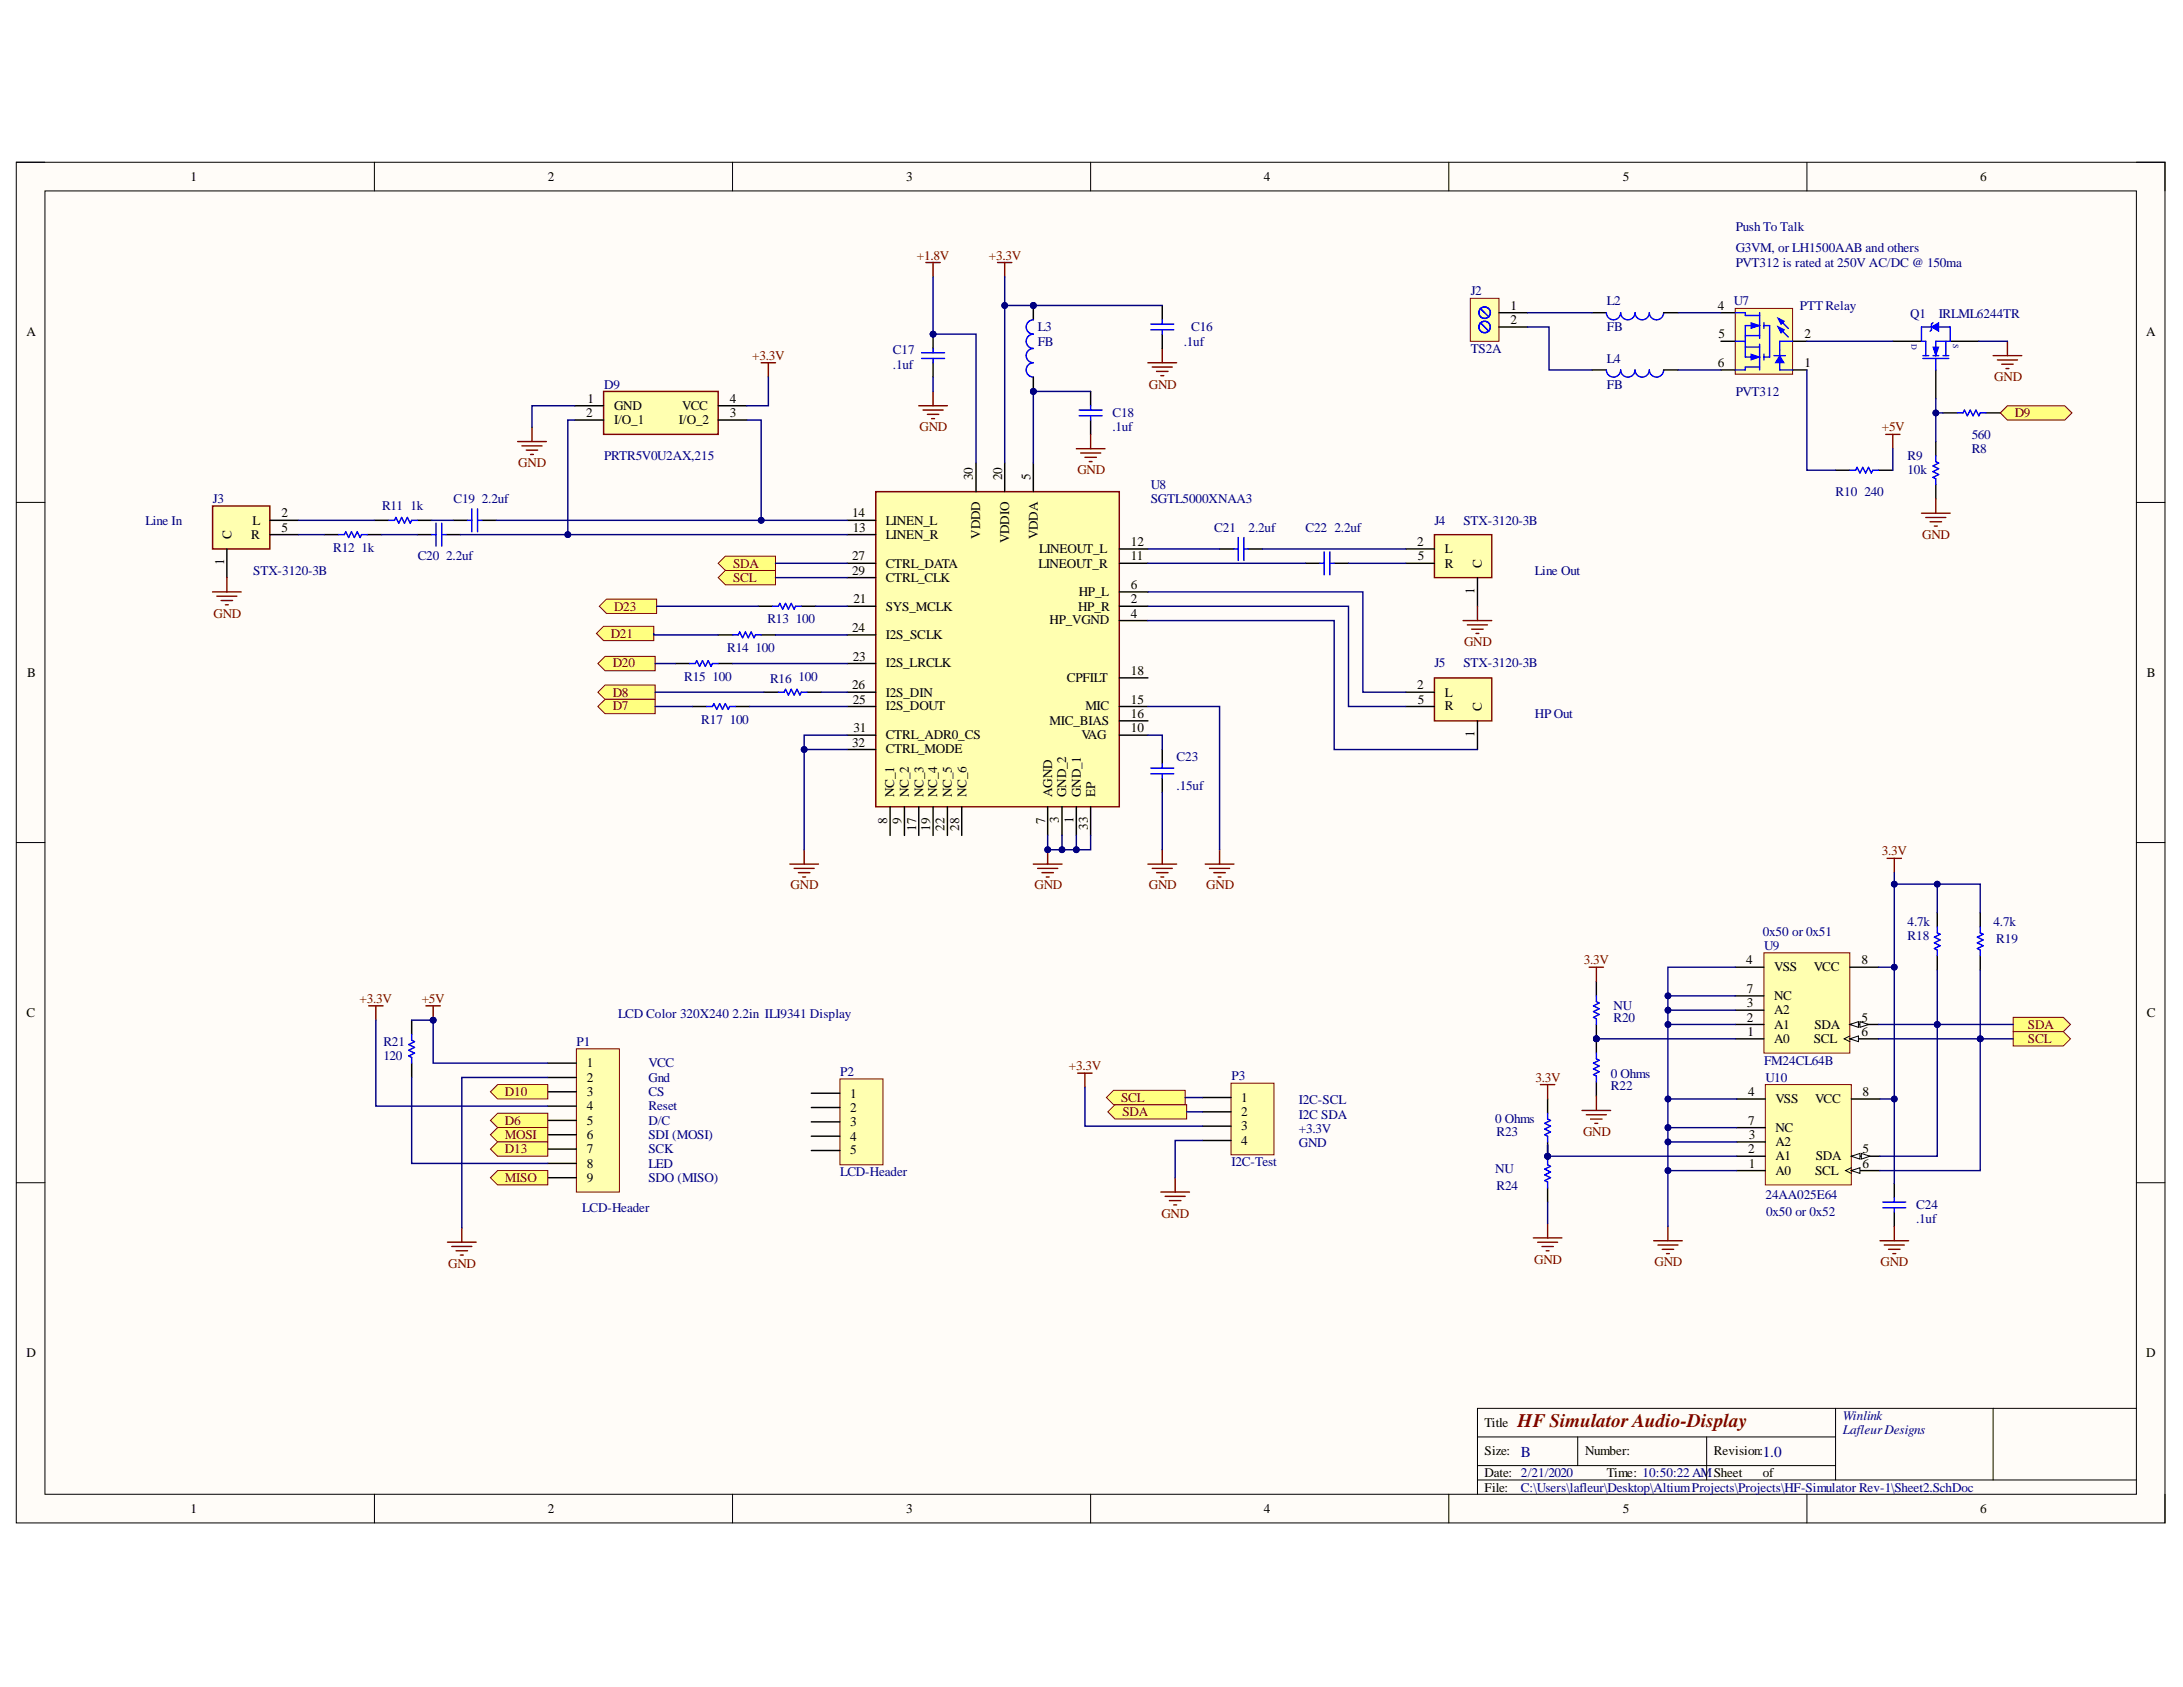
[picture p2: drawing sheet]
<svg xmlns="http://www.w3.org/2000/svg" width="279mm" height="216mm" viewBox="0 0 279 216" stroke-linecap="round" stroke-linejoin="round" font-family="sans-serif">
<defs><g id="words">
<text font-size="2.5" fill="#800000" x="194.2" y="182.6">HF Simulator Audio-Display</text>
<g font-size="1.9" fill="#000080">
<text x="194.7" y="186.4">B</text>
<text x="225.6" y="186.4">1.0</text>
</g>
<g font-size="1.7">
<text x="24.4" y="23.2">1</text>
<text x="70.1" y="23.2">2</text>
<text x="116" y="23.2">3</text>
<text x="161.8" y="23.2">4</text>
<text x="207.7" y="23.2">5</text>
<text x="253.5" y="23.2">6</text>
<text x="193.3" y="39.7">1</text>
<text x="193.3" y="41.4">2</text>
<text x="219.9" y="39.7">4</text>
<text x="3.4" y="43">A</text>
<text x="219.9" y="46.9">6</text>
<text x="220" y="43.3">5</text>
<text x="231" y="46.9">1</text>
<text x="231" y="43.3">2</text>
<text x="274.7" y="43">A</text>
<text x="75" y="53.4">2</text>
<text x="75.2" y="51.6">1</text>
<text x="78.6" y="52.4">GND</text>
<text x="87.3" y="52.4">VCC</text>
<text x="93.4" y="53.4">3</text>
<text x="93.4" y="51.6">4</text>
<text x="78.6" y="54.3">I/O_1</text>
<text x="86.9" y="54.3">I/O_2</text>
<text x="124.5" y="61.5" transform="rotate(-90 124.5 61.5)">30</text>
<text x="128.3" y="61.5" transform="rotate(-90 128.3 61.5)">20</text>
<text x="131.9" y="61.5" transform="rotate(-90 131.9 61.5)">5</text>
<text x="29.6" y="69" transform="rotate(-90 29.6 69)">C</text>
<text x="32.1" y="68.9">R</text>
<text x="32.3" y="67.1">L</text>
<text x="36" y="66.2">2</text>
<text x="36" y="68.1">5</text>
<text x="109" y="66.2">14</text>
<text x="109" y="71.7">27</text>
<text x="109.1" y="68.1">13</text>
<text x="113.4" y="68.9">LINEN_R</text>
<text x="113.4" y="67.1">LINEN_L</text>
<text x="125.5" y="68.9" transform="rotate(-90 125.5 68.9)">VDDD</text>
<text x="129.2" y="69.5" transform="rotate(-90 129.2 69.5)">VDDIO</text>
<text x="132.8" y="69" transform="rotate(-90 132.8 69)">VDDA</text>
<text x="133" y="70.8">LINEOUT_L</text>
<text x="144.7" y="71.7">11</text>
<text x="144.7" y="69.9">12</text>
<text x="181.4" y="69.9">2</text>
<text x="181.5" y="71.7">5</text>
<text x="184.9" y="70.8">L</text>
<text x="28.7" y="72.3" transform="rotate(-90 28.7 72.3)">1</text>
<text x="109" y="73.6">29</text>
<text x="109.2" y="77.2">21</text>
<text x="113.4" y="74.4">CTRL_CLK</text>
<text x="113.4" y="72.6">CTRL_DATA</text>
<text x="132.9" y="72.6">LINEOUT_R</text>
<text x="138.1" y="76.3">HP_L</text>
<text x="144.7" y="77.2">2</text>
<text x="144.7" y="75.4">6</text>
<text x="184.9" y="72.6">R</text>
<text x="188.7" y="76" transform="rotate(-90 188.7 76)">1</text>
<text x="189.7" y="72.6" transform="rotate(-90 189.7 72.6)">C</text>
<text x="109" y="80.8">24</text>
<text x="113.4" y="81.8">I2S_SCLK</text>
<text x="113.4" y="78.1">SYS_MCLK</text>
<text x="134.3" y="79.9">HP_VGND</text>
<text x="138" y="78.1">HP_R</text>
<text x="144.7" y="79.1">4</text>
<text x="3.5" y="86.6">B</text>
<text x="109" y="88.2">26</text>
<text x="109.1" y="84.6">23</text>
<text x="113.4" y="85.4">I2S_LRCLK</text>
<text x="113.4" y="89.1">I2S_DIN</text>
<text x="136.5" y="87.3">CPFILT</text>
<text x="144.7" y="86.3">18</text>
<text x="181.4" y="88.2">2</text>
<text x="184.9" y="89.1">L</text>
<text x="274.8" y="86.6">B</text>
<text x="109" y="95.6">32</text>
<text x="109.1" y="90.1">25</text>
<text x="109.2" y="93.7">31</text>
<text x="113.4" y="94.6">CTRL_ADR0_CS</text>
<text x="113.4" y="90.9">I2S_DOUT</text>
<text x="134.3" y="92.8">MIC_BIAS</text>
<text x="138.4" y="94.6">VAG</text>
<text x="138.9" y="90.9">MIC</text>
<text x="144.7" y="93.7">10</text>
<text x="144.7" y="90.1">15</text>
<text x="144.7" y="91.8">16</text>
<text x="181.5" y="90.1">5</text>
<text x="184.9" y="90.9">R</text>
<text x="188.7" y="94.4" transform="rotate(-90 188.7 94.4)">1</text>
<text x="189.7" y="91" transform="rotate(-90 189.7 91)">C</text>
<text x="113.4" y="96.4">CTRL_MODE</text>
<text x="114.5" y="102" transform="rotate(-90 114.5 102)">NC_1</text>
<text x="116.3" y="102" transform="rotate(-90 116.3 102)">NC_2</text>
<text x="118.2" y="102" transform="rotate(-90 118.2 102)">NC_3</text>
<text x="120" y="102" transform="rotate(-90 120 102)">NC_4</text>
<text x="121.8" y="102" transform="rotate(-90 121.8 102)">NC_5</text>
<text x="123.7" y="102" transform="rotate(-90 123.7 102)">NC_6</text>
<text x="134.7" y="102" transform="rotate(-90 134.7 102)">AGND</text>
<text x="136.5" y="102" transform="rotate(-90 136.5 102)">GND_2</text>
<text x="138.3" y="102" transform="rotate(-90 138.3 102)">GND_1</text>
<text x="140.2" y="102" transform="rotate(-90 140.2 102)">EP</text>
<text x="113.5" y="105.5" transform="rotate(-90 113.5 105.5)">8</text>
<text x="115.4" y="105.5" transform="rotate(-90 115.4 105.5)">9</text>
<text x="117.3" y="106.3" transform="rotate(-90 117.3 106.3)">17</text>
<text x="119" y="106.3" transform="rotate(-90 119 106.3)">19</text>
<text x="120.9" y="106.3" transform="rotate(-90 120.9 106.3)">22</text>
<text x="122.8" y="106.3" transform="rotate(-90 122.8 106.3)">28</text>
<text x="133.8" y="105.5" transform="rotate(-90 133.8 105.5)">7</text>
<text x="135.5" y="105.4" transform="rotate(-90 135.5 105.4)">3</text>
<text x="137.4" y="105.4" transform="rotate(-90 137.4 105.4)">1</text>
<text x="139.2" y="106.2" transform="rotate(-90 139.2 106.2)">33</text>
<text x="223.5" y="123.4">4</text>
<text x="227.1" y="124.3">VSS</text>
<text x="232.1" y="124.3">VCC</text>
<text x="238.2" y="123.4">8</text>
<text x="3.4" y="130.2">C</text>
<text x="223.6" y="130.8">2</text>
<text x="223.6" y="128.9">3</text>
<text x="223.6" y="127">7</text>
<text x="227.1" y="131.7">A1</text>
<text x="227.1" y="129.8">A2</text>
<text x="227.1" y="128">NC</text>
<text x="232.2" y="131.7">SDA</text>
<text x="238.2" y="130.8">5</text>
<text x="274.8" y="130.2">C</text>
<text x="75.1" y="136.6">1</text>
<text x="223.7" y="132.5">1</text>
<text x="227.1" y="133.5">A0</text>
<text x="232.1" y="133.5">SCL</text>
<text x="238.2" y="132.5">6</text>
<text x="75.1" y="138.4">2</text>
<text x="75.1" y="140.2">3</text>
<text x="75.1" y="142.1">4</text>
<text x="75.1" y="143.9">5</text>
<text x="108.8" y="140.5">1</text>
<text x="108.8" y="142.3">2</text>
<text x="158.9" y="141">1</text>
<text x="158.9" y="142.8">2</text>
<text x="223.8" y="140.2">4</text>
<text x="223.8" y="143.9">7</text>
<text x="227.2" y="141.2">VSS</text>
<text x="232.3" y="141.2">VCC</text>
<text x="238.4" y="140.2">8</text>
<text x="75.1" y="145.7">6</text>
<text x="75.1" y="147.6">7</text>
<text x="75.1" y="149.4">8</text>
<text x="108.8" y="144.1">3</text>
<text x="108.8" y="146">4</text>
<text x="108.8" y="147.8">5</text>
<text x="158.9" y="144.6">3</text>
<text x="158.9" y="146.5">4</text>
<text x="223.8" y="147.6">2</text>
<text x="223.8" y="149.4">1</text>
<text x="223.8" y="145.7">3</text>
<text x="227.2" y="148.5">A1</text>
<text x="227.2" y="146.7">A2</text>
<text x="227.2" y="144.9">NC</text>
<text x="232.4" y="148.5">SDA</text>
<text x="238.4" y="147.6">5</text>
<text x="238.4" y="149.4">6</text>
<text x="75.1" y="151.2">9</text>
<text x="227.2" y="150.4">A0</text>
<text x="232.3" y="150.4">SCL</text>
<text x="3.4" y="173.6">D</text>
<text x="274.7" y="173.6">D</text>
<text x="190" y="182.6">Title</text>
<text x="190" y="186.2">Size:</text>
<text x="190" y="189">Date: 2/21/2020</text>
<text x="190" y="190.9">File:</text>
<text x="202.9" y="186.2">Number:</text>
<text x="205.7" y="189">Time: 10:50:22 AMSheet</text>
<text x="219.4" y="186.2">Revision:</text>
<text x="225.6" y="189">of</text>
<text x="24.4" y="193.6">1</text>
<text x="70.1" y="193.6">2</text>
<text x="116" y="193.6">3</text>
<text x="161.8" y="193.6">4</text>
<text x="207.7" y="193.6">5</text>
<text x="253.5" y="193.6">6</text>
</g>
<g font-size="1.7" fill="#000080">
<text x="222.2" y="29.5">PushTo Talk</text>
<text x="222.2" y="34.2">PVT312 is rated at 250V AC/DC @ 150ma</text>
<text x="222.2" y="32.3">G3VM, or LH1500AAB and others</text>
<text x="188.2" y="37.8">J2</text>
<text x="205.7" y="39.1">L2</text>
<text x="221.9" y="39.1">U7</text>
<text x="230.4" y="39.7">PTT Relay</text>
<text x="244.5" y="40.8">Q1</text>
<text x="248.1" y="40.8">IRLML6244TR</text>
<text x="114.3" y="45.3">C17</text>
<text x="114.3" y="47.2">.1uf</text>
<text x="132.8" y="42.4">L3</text>
<text x="132.8" y="44.2">FB</text>
<text x="151.5" y="44.2">.1uf</text>
<text x="152.4" y="42.4">C16</text>
<text x="188.2" y="45.2">TS2A</text>
<text x="205.7" y="42.4">FB</text>
<text x="205.7" y="46.4">L4</text>
<text x="77.3" y="49.7">D9</text>
<text x="142.4" y="53.4">C18</text>
<text x="205.7" y="49.7">FB</text>
<text x="222.2" y="50.7">PVT312</text>
<text x="77.3" y="58.9">PRTR5V0U2AX,215</text>
<text x="142.4" y="55.2">.1uf</text>
<text x="244.2" y="58.9">R9</text>
<text x="252.4" y="57.9">R8</text>
<text x="252.4" y="56.2">560</text>
<text x="27.2" y="64.4">J3</text>
<text x="48.9" y="65.3">R11</text>
<text x="52.5" y="65.3">1k</text>
<text x="58" y="64.4">C19</text>
<text x="61.7" y="64.4">2.2uf</text>
<text x="147.3" y="62.6">U8</text>
<text x="147.3" y="64.4">SGTL5000XNAA3</text>
<text x="234.9" y="63.4">R10</text>
<text x="238.7" y="63.4">240</text>
<text x="244.2" y="60.7">10k</text>
<text x="18.6" y="67.1">Line In</text>
<text x="42.6" y="70.6">R12</text>
<text x="46.3" y="70.6">1k</text>
<text x="53.5" y="71.7">C20</text>
<text x="57.1" y="71.7">2.2uf</text>
<text x="155.4" y="68.1">C21</text>
<text x="159.8" y="68.1">2.2uf</text>
<text x="167.1" y="68.1">C22</text>
<text x="170.8" y="68.1">2.2uf</text>
<text x="183.6" y="67.1">J4</text>
<text x="187.3" y="67.1">STX-3120-3B</text>
<text x="32.4" y="73.6">STX-3120-3B</text>
<text x="196.4" y="73.6">Line Out</text>
<text x="93.1" y="83.5">R14</text>
<text x="96.7" y="83.5">100</text>
<text x="98.2" y="79.7">R13</text>
<text x="101.9" y="79.7">100</text>
<text x="87.6" y="87.1">R15</text>
<text x="91.2" y="87.1">100</text>
<text x="98.6" y="87.4">R16</text>
<text x="102.2" y="87.1">100</text>
<text x="183.6" y="85.4">J5</text>
<text x="187.3" y="85.4">STX-3120-3B</text>
<text x="89.8" y="92.6">R17</text>
<text x="93.4" y="92.6">100</text>
<text x="196.4" y="91.8">HP Out</text>
<text x="150.6" y="97.3">C23</text>
<text x="150.6" y="101.1">.15uf</text>
<text x="225.6" y="119.8">0x50 or 0x51</text>
<text x="244.2" y="118.5">4.7k</text>
<text x="255.2" y="118.5">4.7k</text>
<text x="225.8" y="121.5">U9</text>
<text x="244.2" y="120.3">R18</text>
<text x="255.5" y="120.7">R19</text>
<text x="79.1" y="130.3">LCD Color 320X240 2.2in ILI9341 Display</text>
<text x="206.5" y="130.8">R20</text>
<text x="206.5" y="129.2">NU</text>
<text x="49.1" y="133.9">R21</text>
<text x="49.1" y="135.7">120</text>
<text x="73.8" y="133.9">P1</text>
<text x="83" y="136.6">VCC</text>
<text x="107.5" y="137.7">P2</text>
<text x="225.8" y="136.2">FM24CL64B</text>
<text x="83" y="138.4">Gnd</text>
<text x="83" y="140.2">CS</text>
<text x="83" y="142.1">Reset</text>
<text x="83" y="143.9">D/C</text>
<text x="157.6" y="138.3">P3</text>
<text x="166.2" y="141.3">I2C-SCL</text>
<text x="166.2" y="143.2">I2C SDA</text>
<text x="191.4" y="143.8">0 Ohms</text>
<text x="206.2" y="139.5">R22</text>
<text x="206.2" y="138">0 Ohms</text>
<text x="226" y="138.4">U10</text>
<text x="83" y="145.7">SDI (MOSI)</text>
<text x="83" y="147.6">SCK</text>
<text x="83" y="149.4">LED</text>
<text x="157.6" y="149.3">I2C-Test</text>
<text x="166.2" y="146.8">GND</text>
<text x="166.2" y="145">+3.3V</text>
<text x="191.5" y="145.4">R23</text>
<text x="74.5" y="155.1">LCD-Header</text>
<text x="83" y="151.2">SDO (MISO)</text>
<text x="107.5" y="150.5">LCD-Header</text>
<text x="191.4" y="150.1">NU</text>
<text x="191.5" y="152.3">R24</text>
<text x="226" y="153.4">24AA025E64</text>
<text x="226" y="155.6">0x50 or 0x52</text>
<text x="245.3" y="154.8">C24</text>
<text x="245.3" y="156.5">.1uf</text>
<text x="235.9" y="181.7">Winlink</text>
<text x="235.9" y="183.5">LafleurDesigns</text>
<text x="194.7" y="190.9">C:\Users\lafleur\Desktop\AltiumProjects\Projects\HF-Simulator Rev-1\Sheet2.SchDoc</text>
</g>
<g font-size="1.7" fill="#800000">
<text x="117.3" y="33.2">+1.8V</text>
<text x="126.6" y="33.2">+3.3V</text>
<text x="96.3" y="46.1">+3.3V</text>
<text x="147" y="49.7">GND</text>
<text x="255.2" y="48.8">GND</text>
<text x="257.9" y="53.4">D9</text>
<text x="66.3" y="59.8">GND</text>
<text x="117.7" y="55.2">GND</text>
<text x="240.9" y="55.2">+5V</text>
<text x="137.9" y="60.7">GND</text>
<text x="246" y="68.9">GND</text>
<text x="93.8" y="72.6">SDA</text>
<text x="93.8" y="74.4">SCL</text>
<text x="27.3" y="79.1">GND</text>
<text x="78.2" y="81.6">D21</text>
<text x="78.6" y="78.1">D23</text>
<text x="187.4" y="82.7">GND</text>
<text x="78.4" y="85.4">D20</text>
<text x="78.4" y="89.1">D8</text>
<text x="78.4" y="90.9">D7</text>
<text x="101.2" y="113.8">GND</text>
<text x="132.4" y="113.8">GND</text>
<text x="147" y="113.8">GND</text>
<text x="154.4" y="113.8">GND</text>
<text x="240.9" y="109.4">3.3V</text>
<text x="202.7" y="123.4">3.3V</text>
<text x="46" y="128.4">+3.3V</text>
<text x="54" y="128.4">+5V</text>
<text x="259.5" y="131.7">SDA</text>
<text x="136.8" y="136.9">+3.3V</text>
<text x="259.5" y="133.5">SCL</text>
<text x="64.6" y="140.2">D10</text>
<text x="64.6" y="143.9">D6</text>
<text x="143.5" y="141">SCL</text>
<text x="143.6" y="142.8">SDA</text>
<text x="196.5" y="138.4">3.3V</text>
<text x="64.6" y="145.7">MOSI</text>
<text x="64.6" y="147.6">D13</text>
<text x="202.6" y="145.4">GND</text>
<text x="64.6" y="151.2">MISO</text>
<text x="148.6" y="155.9">GND</text>
<text x="196.4" y="161.7">GND</text>
<text x="57.4" y="162.3">GND</text>
<text x="211.8" y="162">GND</text>
<text x="240.7" y="162">GND</text>
</g>
<g font-size="1" fill="#000080">
<text x="244.7" y="44.1" transform="rotate(90 244.7 44.1)">D</text>
<text x="250" y="44.1" transform="rotate(90 250 44.1)">S</text>
</g>
</g></defs>
<path d="M2.1 20.8h275v174.1h-275z" fill-rule="evenodd" fill="#fffcf8"/>
<path d="M2.1 20.8h275v174.1h-275z" fill="none" stroke="#000" stroke-width=".13"/>
<path d="M5.8 24.4h267.6v166.8h-267.6z" fill-rule="evenodd" fill="#fffcf8"/>
<g fill="none" stroke="#000" stroke-width=".13">
<path d="M2.1 20.8h3.7M5.8 24.4h267.6v166.8h-267.6zM47.9 20.8v3.6M93.8 20.8v3.6M139.6 20.8v3.6M185.4 20.8v3.6M231.3 20.8v3.6M273.4 20.8h3.7v3.6M2.1 64.3h3.7M273.4 64.3h3.7M2.1 107.8h3.7M273.4 107.8h3.7"/>
<path d="M2.1 151.4h3.7M273.4 151.4h3.7M47.9 191.2v3.7M93.8 191.2v3.7M139.6 191.2v3.7M185.4 191.2v3.7M189.1 183.9h45.8M189.1 189.4h84.3M189.1 187.6h45.8M201.9 183.9v3.7M218.4 183.9v5.5M231.3 191.2v3.7"/>
<path d="M234.9 180.2v9.2M255.1 180.2v9.2M273.4 180.2h-84.3v11M277.1 191.2v3.7"/>
</g>
<path d="M242.5 151.5v1.8M242.5 155.1v1.9" fill="none" stroke="#000" stroke-width=".18"/>
<path d="M241 154.6h2.9M241 153.8h2.9M242.5 153.3v.5M242.5 154.6v.5" fill="none" stroke="#00f" stroke-width=".18"/>
<path d="M211.6 158.8h3.7M212.2 159.3h2.6M212.7 159.9h1.5M213.5 157v1.8M240.6 158.8h3.7M241.2 159.3h2.5M241.7 159.9h1.5M242.5 157v1.8M213.3 160.4h.4M242.3 160.4h.3" fill="none" stroke="#800000" stroke-width=".18"/>
<circle cx="204.3" cy="132.9" r=".37" fill="#000080"/>
<circle cx="204.3" cy="132.9" r=".37" fill="none" stroke="#000080" stroke-width=".13"/>
<path d="M204.3 132.9v1.9" fill="none" stroke="#000" stroke-width=".18"/>
<circle cx="204.3" cy="132.9" r=".37" fill="#000080"/>
<circle cx="204.3" cy="132.9" r=".37" fill="none" stroke="#000080" stroke-width=".13"/>
<path d="M204.3 138.4v1.9" fill="none" stroke="#000" stroke-width=".18"/>
<path d="M204.3 134.8v.7l.4 .2-.8 .4 .8 .3-.8 .4 .8 .4-.8 .3 .4 .2v.7" fill="none" stroke="#00f" stroke-width=".18"/>
<circle cx="204.3" cy="132.9" r=".37" fill="#000080"/>
<circle cx="204.3" cy="132.9" r=".37" fill="none" stroke="#000080" stroke-width=".13"/>
<path d="M204.3 125.6v1.9M204.3 131.1v1.8" fill="none" stroke="#000" stroke-width=".18"/>
<circle cx="204.3" cy="132.9" r=".37" fill="#000080"/>
<circle cx="204.3" cy="132.9" r=".37" fill="none" stroke="#000080" stroke-width=".13"/>
<path d="M204.3 127.5v.7l.4 .2-.8 .3 .8 .4-.8 .4 .8 .3-.8 .4 .4 .2v.7" fill="none" stroke="#00f" stroke-width=".18"/>
<circle cx="198.1" cy="148" r=".37" fill="#000080"/>
<circle cx="198.1" cy="148" r=".37" fill="none" stroke="#000080" stroke-width=".13"/>
<path d="M198.1 140.6v1.9M198.1 146.1v1.9" fill="none" stroke="#000" stroke-width=".18"/>
<circle cx="198.1" cy="148" r=".37" fill="#000080"/>
<circle cx="198.1" cy="148" r=".37" fill="none" stroke="#000080" stroke-width=".13"/>
<path d="M198.1 142.5v.7l.3 .2-.7 .4 .7 .3-.7 .4 .7 .4-.7 .3 .4 .2v.7M198.1 148.3v.8l.3 .2-.7 .3 .7 .4-.7 .4 .7 .3-.7 .4 .4 .2v.7" fill="none" stroke="#00f" stroke-width=".18"/>
<path d="M198.1 146.5v1.8M198.1 152v1.8" fill="none" stroke="#000" stroke-width=".18"/>
<g fill="none" stroke="#800000" stroke-width=".18">
<path d="M241.5 109.8h1.9M242.5 109.8v1.9M197.2 138.8h1.8M198.1 138.8v1.8M203.4 123.8h1.8M204.3 123.8v1.8M196.2 158.4h3.7M196.8 159h2.6M197.3 159.5h1.5M198.1 156.6v1.8M202.5 142.1h3.6M203 142.7h2.6"/>
<path d="M203.6 143.2h1.4M204.1 143.8h.4M204.3 140.3v1.8M197.9 160.1h.4"/>
</g>
<path d="M225.9 138.8h11.1v12.8h-11.1z" fill-rule="evenodd" fill="#ffffb0"/>
<path d="M225.9 138.8h11.1v12.8h-11.1z" fill="none" stroke="#800000" stroke-width=".13"/>
<path d="M222.3 149.8h3.6M222.3 148h3.6M222.3 146.1h3.6M222.3 140.6h3.6M237 148h3.6" fill="none" stroke="#000" stroke-width=".18"/>
<path d="M237 148l1.1-.4v.7z" fill="#f8fcff"/>
<path d="M237 148l1.1-.4v.7z" fill="none" stroke="#000" stroke-width=".13"/>
<path d="M238.2 147.6l1.1 .4-1.1 .3z" fill="#f8fcff"/>
<path d="M238.2 147.6l1.1 .4-1.1 .3z" fill="none" stroke="#000" stroke-width=".13"/>
<path d="M237 149.8h3.6" fill="none" stroke="#000" stroke-width=".18"/>
<path d="M237 149.8l1.1-.4v.8z" fill="#f8fcff"/>
<path d="M237 149.8l1.1-.4v.8zM237 149.4l-.8 .4 .8 .4" fill="none" stroke="#000" stroke-width=".13"/>
<path d="M222.3 144.3h3.6M237 140.6h3.6" fill="none" stroke="#000" stroke-width=".18"/>
<path d="M225.8 121.9h11v12.9h-11z" fill-rule="evenodd" fill="#ffffb0"/>
<path d="M225.8 121.9h11v12.9h-11z" fill="none" stroke="#800000" stroke-width=".13"/>
<path d="M222.1 132.9h3.7M222.1 131.1h3.7M222.1 129.3h3.7M222.1 123.8h3.7M236.8 131.1h3.6" fill="none" stroke="#000" stroke-width=".18"/>
<path d="M236.8 131.1l1.1-.3v.7z" fill="#f8fcff"/>
<path d="M236.8 131.1l1.1-.3v.7z" fill="none" stroke="#000" stroke-width=".13"/>
<path d="M238.1 130.8l1.1 .3-1.1 .4z" fill="#f8fcff"/>
<path d="M238.1 130.8l1.1 .3-1.1 .4z" fill="none" stroke="#000" stroke-width=".13"/>
<path d="M236.8 132.9h3.6" fill="none" stroke="#000" stroke-width=".18"/>
<path d="M236.8 132.9l1.1-.3v.7z" fill="#f8fcff"/>
<path d="M236.8 132.9l1.1-.3v.7zM236.8 132.6l-.8 .3 .8 .4" fill="none" stroke="#000" stroke-width=".13"/>
<path d="M222.1 127.5h3.7M236.8 123.8h3.6" fill="none" stroke="#000" stroke-width=".18"/>
<path d="M112.1 62.9h31.2v40.4h-31.2z" fill-rule="evenodd" fill="#ffffb0"/>
<path d="M112.1 62.9h31.2v40.4h-31.2z" fill="none" stroke="#800000" stroke-width=".19"/>
<g fill="none" stroke="#000" stroke-width=".19">
<path d="M124.9 59.3v3.6M128.6 59.3v3.6M132.3 59.3v3.6M108.4 77.6h3.7M108.4 72.1h3.7M108.4 68.4h3.7M108.4 66.6h3.7M108.4 73.9h3.7M143.3 77.6h3.6M143.3 79.4h3.6M143.3 75.8h3.6M143.3 72.1h3.6"/>
<path d="M143.3 70.3h3.6M108.4 94.1h3.7M108.4 90.4h3.7M108.4 81.3h3.7M108.4 84.9h3.7M108.4 95.9h3.7M108.4 88.6h3.7M143.3 94.1h3.6M143.3 90.4h3.6M143.3 92.3h3.6M143.3 86.8h3.6M113.9 103.3v3.6"/>
<path d="M115.8 103.3v3.6M117.6 103.3v3.6M119.4 103.3v3.6M121.3 103.3v3.6M123.1 103.3v3.6M134.1 103.3v3.6M135.9 103.3v3.6M137.8 103.3v3.6M139.6 103.3v3.6"/>
</g>
<path d="M183.6 86.8h7.3v5.5h-7.3z" fill-rule="evenodd" fill="#ffffb0"/>
<path d="M183.6 86.8h7.3v5.5h-7.3z" fill="none" stroke="#800000" stroke-width=".18"/>
<path d="M179.9 88.6h3.7M179.9 90.4h3.7M189.1 92.3v3.6" fill="none" stroke="#000" stroke-width=".18"/>
<path d="M183.6 68.4h7.3v5.5h-7.3z" fill-rule="evenodd" fill="#ffffb0"/>
<path d="M183.6 68.4h7.3v5.5h-7.3z" fill="none" stroke="#800000" stroke-width=".18"/>
<path d="M179.9 70.3h3.7M179.9 72.1h3.7M189.1 73.9v3.7" fill="none" stroke="#000" stroke-width=".18"/>
<path d="M27.2 64.8h7.3v5.5h-7.3z" fill-rule="evenodd" fill="#ffffb0"/>
<path d="M27.2 64.8h7.3v5.5h-7.3zM132.3 110.6h3.6M132.8 111.1h2.6M133.4 111.7h1.4M133.9 112.2h.4M134.1 108.7v1.9" fill="none" stroke="#800000" stroke-width=".19"/>
<path d="M29 70.3v3.6M34.5 66.6h3.7M34.5 68.4h3.7" fill="none" stroke="#000" stroke-width=".19"/>
<circle cx="134.1" cy="108.7" r=".37" fill="#000080"/>
<circle cx="134.1" cy="108.7" r=".37" fill="none" stroke="#000080" stroke-width=".13"/>
<g fill="none" stroke="#800000" stroke-width=".19">
<path d="M118.5 33.6h1.8M119.4 33.6v1.8M127.7 33.6h1.8M128.6 33.6v1.8M101.1 110.6h3.7M101.6 111.1h2.6M102.2 111.7h1.5M102.7 112.2h.4M102.9 108.7v1.9M154.3 110.6h3.6M154.8 111.1h2.6M155.4 111.7h1.4"/>
<path d="M155.9 112.2h.4M156.1 108.7v1.9"/>
</g>
<circle cx="119.4" cy="42.8" r=".37" fill="#000080"/>
<circle cx="119.4" cy="42.8" r=".37" fill="none" stroke="#000080" stroke-width=".13"/>
<path d="M119.4 42.8v1.8" fill="none" stroke="#000" stroke-width=".19"/>
<circle cx="119.4" cy="42.8" r=".37" fill="#000080"/>
<circle cx="119.4" cy="42.8" r=".37" fill="none" stroke="#000080" stroke-width=".13"/>
<path d="M119.4 46.4v1.9" fill="none" stroke="#000" stroke-width=".19"/>
<path d="M118 45.9h2.9M118 45.1h2.9M119.4 44.6v.5M119.4 45.9v.5" fill="none" stroke="#00f" stroke-width=".19"/>
<circle cx="132.3" cy="39.1" r=".37" fill="#000080"/>
<circle cx="132.3" cy="39.1" r=".37" fill="none" stroke="#000080" stroke-width=".13"/>
<circle cx="132.3" cy="50.1" r=".37" fill="#000080"/>
<circle cx="132.3" cy="50.1" r=".37" fill="none" stroke="#000080" stroke-width=".13"/>
<path d="M132.3 39.1v1.8" fill="none" stroke="#000" stroke-width=".19"/>
<circle cx="132.3" cy="39.1" r=".37" fill="#000080"/>
<circle cx="132.3" cy="39.1" r=".37" fill="none" stroke="#000080" stroke-width=".13"/>
<path d="M132.3 40.9a.92 .92 0 0 0-1 .9 .92 .92 0 0 0 1 1 .92 .92 0 0 0-1 .9 .92 .92 0 0 0 1 .9 .91 .91 0 0 0-1 .9 .91 .91 0 0 0 1 .9 .92 .92 0 0 0-1 .9 .92 .92 0 0 0 1 1" fill="none" stroke="#00f" stroke-width=".19"/>
<path d="M132.3 48.3v1.8" fill="none" stroke="#000" stroke-width=".19"/>
<circle cx="132.3" cy="50.1" r=".37" fill="#000080"/>
<circle cx="132.3" cy="50.1" r=".37" fill="none" stroke="#000080" stroke-width=".13"/>
<path d="M139.6 50.1v1.8M139.6 53.8v1.8M53.4 68.4h1.9M57.1 68.4h1.8M58 66.6h1.8M61.7 66.6h1.8M156.1 70.3h1.8M159.8 70.3h1.8M167.1 72.1h1.8M170.8 72.1h1.8M148.8 95.9v1.8M148.8 99.6v1.8" fill="none" stroke="#000" stroke-width=".19"/>
<g fill="none" stroke="#00f" stroke-width=".19">
<path d="M138.1 53.2h3M138.1 52.5h3M139.6 51.9v.6M139.6 53.2v.6M55.3 68.4h.5M55.8 67v2.9M56.5 67v2.9M56.5 68.4h.6M59.8 66.6h.6M60.4 65.1v3M61.1 65.1v3M61.1 66.6h.6"/>
<path d="M157.9 70.3h.6M158.5 68.8v2.9M159.2 68.8v2.9M159.2 70.3h.6M168.9 72.1h.6M169.5 70.6v3M170.2 70.6v3M170.2 72.1h.6M147.3 99h2.9M147.3 98.3h2.9M148.8 97.7v.6M148.8 99v.6"/>
</g>
<g fill="none" stroke="#800000" stroke-width=".19">
<path d="M117.6 51.9h3.7M118.1 52.5h2.6M118.7 53h1.5M119.2 53.6h.4M119.4 50.1v1.8M137.8 57.4h3.6M138.3 58h2.6M138.9 58.5h1.4M139.4 59.1h.4M139.6 55.6v1.8M146.9 46.4h3.7M147.5 47h2.5"/>
<path d="M148 47.5h1.5M148.6 48.1h.3M148.8 44.6v1.8M27.2 75.8h3.7M27.8 76.3h2.5M28.3 76.9h1.5M28.9 77.4h.3M29 73.9v1.9M146.9 110.6h3.7M147.5 111.1h2.5M148 111.7h1.5M148.6 112.2h.3"/>
<path d="M148.8 108.7v1.9"/>
</g>
<path d="M187.3 79.4h3.6M187.8 80h2.6M189.1 77.6v1.8M188.4 80.5h1.4M188.9 81.1h.4" fill="none" stroke="#800000" stroke-width=".18"/>
<path d="M91.9 72.1l.9-.9h6.5v1.8h-6.5z" fill-rule="evenodd" fill="#ffff80"/>
<path d="M91.9 72.1l.9-.9h6.5v1.8h-6.5z" fill="none" stroke="#800000" stroke-width=".13"/>
<path d="M92.8 73h6.5v1.8h-6.5l-.9-.9z" fill-rule="evenodd" fill="#ffff80"/>
<path d="M92.8 73h6.5v1.8h-6.5l-.9-.9z" fill="none" stroke="#800000" stroke-width=".13"/>
<path d="M257.7 130.2h6.4l.9 .9-.9 .9h-6.4z" fill-rule="evenodd" fill="#ffff80"/>
<path d="M257.7 130.2h6.4l.9 .9-.9 .9h-6.4z" fill="none" stroke="#800000" stroke-width=".13"/>
<path d="M257.7 132h6.4l.9 .9-.9 1h-6.4z" fill-rule="evenodd" fill="#ffff80"/>
<path d="M257.7 132h6.4l.9 .9-.9 1h-6.4z" fill="none" stroke="#800000" stroke-width=".13"/>
<path d="M247.9 116.8v1.8M253.4 116.8v1.8M247.9 122.3v1.8M253.4 122.3v1.8" fill="none" stroke="#000" stroke-width=".18"/>
<path d="M247.9 118.6v.8l.4 .2-.7 .3 .7 .4-.7 .4 .7 .3-.7 .4 .3 .2v.7M253.4 118.6v.8l.4 .2-.7 .3 .7 .4-.7 .4 .7 .3-.7 .4 .3 .2v.7" fill="none" stroke="#00f" stroke-width=".18"/>
<path d="M76.7 77.6l.9-.9h6.4v1.8h-6.4z" fill-rule="evenodd" fill="#ffff80"/>
<path d="M76.7 77.6l.9-.9h6.4v1.8h-6.4z" fill="none" stroke="#800000" stroke-width=".13"/>
<path d="M76.3 81.1l1-.9h6.4v1.8h-6.4z" fill-rule="evenodd" fill="#ffff80"/>
<path d="M76.3 81.1l1-.9h6.4v1.8h-6.4z" fill="none" stroke="#800000" stroke-width=".13"/>
<path d="M76.5 84.9l.9-.9h6.5v1.8h-6.5z" fill-rule="evenodd" fill="#ffff80"/>
<path d="M76.5 84.9l.9-.9h6.5v1.8h-6.5z" fill="none" stroke="#800000" stroke-width=".13"/>
<path d="M73.8 134.2h5.5v18.4h-5.5z" fill-rule="evenodd" fill="#ffffb0"/>
<path d="M73.8 134.2h5.5v18.4h-5.5z" fill="none" stroke="#800000" stroke-width=".13"/>
<path d="M70.1 136.1h3.7M70.1 137.9h3.7M70.1 139.7h3.7M70.1 141.6h3.7M70.1 143.4h3.7M70.1 145.2h3.7M70.1 147.1h3.7M70.1 148.9h3.7M70.1 150.7h3.7" fill="none" stroke="#000" stroke-width=".19"/>
<path d="M63.7 138.8h6.4v1.8h-6.4l-.9-.9z" fill-rule="evenodd" fill="#ffff80"/>
<path d="M63.7 138.8h6.4v1.8h-6.4l-.9-.9z" fill="none" stroke="#800000" stroke-width=".13"/>
<path d="M57.3 159h3.6M57.8 159.5h2.6M59.1 157.1v1.9M58.4 160.1h1.4M58.9 160.6h.4" fill="none" stroke="#800000" stroke-width=".19"/>
<path d="M52.7 130.6v1.8M52.7 136.1v1.8" fill="none" stroke="#000" stroke-width=".19"/>
<path d="M52.7 132.4v.7l.4 .2-.8 .4 .8 .3-.8 .4 .8 .4-.8 .3 .4 .2v.8" fill="none" stroke="#00f" stroke-width=".19"/>
<path d="M62.8 143.4l.9-.9h6.4v1.8h-6.4z" fill-rule="evenodd" fill="#ffff80"/>
<path d="M62.8 143.4l.9-.9h6.4v1.8h-6.4z" fill="none" stroke="#800000" stroke-width=".13"/>
<path d="M62.8 145.2l.9-.9h6.4v1.8h-6.4z" fill-rule="evenodd" fill="#ffff80"/>
<path d="M62.8 145.2l.9-.9h6.4v1.8h-6.4z" fill="none" stroke="#800000" stroke-width=".13"/>
<path d="M63.7 146.1h6.4v1.9h-6.4l-.9-.9z" fill-rule="evenodd" fill="#ffff80"/>
<path d="M63.7 146.1h6.4v1.9h-6.4l-.9-.9z" fill="none" stroke="#800000" stroke-width=".13"/>
<path d="M62.8 150.7l.9-.9h6.4v1.8h-6.4z" fill-rule="evenodd" fill="#ffff80"/>
<path d="M62.8 150.7l.9-.9h6.4v1.8h-6.4z" fill="none" stroke="#800000" stroke-width=".13"/>
<path d="M54.5 128.7h1.9M55.4 128.7v1.9" fill="none" stroke="#800000" stroke-width=".19"/>
<circle cx="55.4" cy="130.6" r=".37" fill="#000080"/>
<circle cx="55.4" cy="130.6" r=".37" fill="none" stroke="#000080" stroke-width=".13"/>
<path d="M47.2 128.7h1.8M48.1 128.7v1.9" fill="none" stroke="#800000" stroke-width=".19"/>
<path d="M157.6 138.6h5.5v9.2h-5.5z" fill-rule="evenodd" fill="#ffffb0"/>
<path d="M157.6 138.6h5.5v9.2h-5.5z" fill="none" stroke="#800000" stroke-width=".13"/>
<path d="M153.9 140.5h3.7M153.9 142.3h3.7M153.9 144.1h3.7M153.9 146h3.7" fill="none" stroke="#000" stroke-width=".19"/>
<path d="M141.8 142.3l.9-.9h9.2v1.8h-9.2z" fill-rule="evenodd" fill="#ffff80"/>
<path d="M141.8 142.3l.9-.9h9.2v1.8h-9.2z" fill="none" stroke="#800000" stroke-width=".13"/>
<path d="M142.5 139.5h9.2v1.9h-9.2l-.9-.9z" fill-rule="evenodd" fill="#ffff80"/>
<path d="M142.5 139.5h9.2v1.9h-9.2l-.9-.9z" fill="none" stroke="#800000" stroke-width=".13"/>
<path d="M137.9 137.3h1.9M138.9 137.3v1.9M148.6 152.6h3.6M149.1 153.1h2.6M149.7 153.7h1.4M150.2 154.2h.4M150.4 150.7v1.9" fill="none" stroke="#800000" stroke-width=".19"/>
<path d="M97.1 77.6h1.8M102.6 77.6h1.8M86.4 84.9h1.9M91.9 84.9h1.9M91.9 81.3h1.9M97.4 81.3h1.9" fill="none" stroke="#000" stroke-width=".19"/>
<path d="M98.9 77.6h.7l.2-.4 .4 .8 .3-.8 .4 .8 .4-.8 .3 .8 .2-.4h.8M88.3 84.9h.7l.2-.3 .3 .7 .4-.7 .4 .7 .3-.7 .4 .7 .2-.4h.7M93.8 81.3h.7l.2-.4 .3 .7 .4-.7 .4 .7 .3-.7 .4 .7 .2-.3h.7" fill="none" stroke="#00f" stroke-width=".19"/>
<path d="M76.5 88.6l.9-.9h6.5v1.8h-6.5z" fill-rule="evenodd" fill="#ffff80"/>
<path d="M76.5 88.6l.9-.9h6.5v1.8h-6.5z" fill="none" stroke="#800000" stroke-width=".13"/>
<path d="M76.5 90.4l.9-.9h6.5v1.8h-6.5z" fill-rule="evenodd" fill="#ffff80"/>
<path d="M76.5 90.4l.9-.9h6.5v1.8h-6.5z" fill="none" stroke="#800000" stroke-width=".13"/>
<path d="M88.6 90.4h1.9M94.1 90.4h1.9M97.8 88.6h1.8M103.3 88.6h1.8" fill="none" stroke="#000" stroke-width=".19"/>
<path d="M90.5 90.4h.7l.2-.3 .3 .7 .4-.7 .4 .7 .3-.7 .4 .7 .2-.4h.7M99.6 88.6h.8l.1-.4 .4 .8 .4-.8 .3 .8 .4-.8 .4 .8 .2-.4h.7" fill="none" stroke="#00f" stroke-width=".19"/>
<path d="M77.3 50.1h14.6v5.5h-14.6z" fill-rule="evenodd" fill="#ffffb0"/>
<path d="M66.3 56.5h3.6M66.8 57.1h2.6M67.4 57.6h1.4M67.9 58.2h.4M68.1 54.7v1.8M77.3 50.1h14.6v5.5h-14.6zM97.4 46.4h1.9M98.3 46.4v1.9" fill="none" stroke="#800000" stroke-width=".19"/>
<path d="M148.8 39.1v1.8M73.6 51.9h3.7M73.6 53.8h3.7M91.9 51.9h3.7M91.9 53.8h3.7M148.8 42.8v1.8" fill="none" stroke="#000" stroke-width=".19"/>
<path d="M147.3 42.2h2.9M147.3 41.5h2.9M148.8 40.9v.6M148.8 42.2v.6" fill="none" stroke="#00f" stroke-width=".19"/>
<path d="M107.5 138.1h5.5v11h-5.5z" fill-rule="evenodd" fill="#ffffb0"/>
<path d="M107.5 138.1h5.5v11h-5.5z" fill="none" stroke="#800000" stroke-width=".13"/>
<path d="M41.5 68.4h1.8M47 68.4h1.8M47.9 66.6h1.9M53.4 66.6h1.9M103.8 139.9h3.7M103.8 141.7h3.7M103.8 143.6h3.7M103.8 145.4h3.7M103.8 147.2h3.7" fill="none" stroke="#000" stroke-width=".19"/>
<path d="M43.3 68.4h.8l.2-.3 .3 .7 .4-.7 .4 .7 .3-.7 .4 .7 .2-.4h.7M49.8 66.6h.7l.2-.4 .3 .8 .4-.8 .4 .8 .3-.8 .4 .8 .2-.4h.7" fill="none" stroke="#00f" stroke-width=".19"/>
<path d="M255.1 45.5h3.7M255.6 46.1h2.6M256.2 46.6h1.5M256.7 47.2h.4M256.9 43.7v1.8" fill="none" stroke="#800000" stroke-width=".18"/>
<path d="M222.1 39.5h7.3v8.4h-7.3z" fill-rule="evenodd" fill="#ffffb0"/>
<path d="M222.1 39.5h7.3v8.4h-7.3z" fill="none" stroke="#800000" stroke-width=".13"/>
<path d="M223.4 47h1.8M223.4 43.9v1.8h1.8M223.4 44.4h1.8M225.2 44v3.3M225.8 45.3v.8M226.5 41.7v4" fill="none" stroke="#00f" stroke-width=".18"/>
<path d="M224.1 45.3l1.1 .4-1.1 .4z" fill="#00f"/>
<path d="M224.1 45.3l1.1 .4-1.1 .4z" fill="none" stroke="#00f" stroke-width=".13"/>
<path d="M223.4 47v.3" fill="none" stroke="#00f" stroke-width=".18"/>
<path d="M227.8 45.5l.5 .9h-1.1z" fill="#00f"/>
<path d="M227.8 45.5l.5 .9h-1.1z" fill="none" stroke="#00f" stroke-width=".13"/>
<path d="M223.4 42.9h1.8M223.4 40.4h1.8M225.2 41.7h-1.8v1.4M225.2 40v3.3M225.8 41.7h.7M225.8 45.7h.7M225.8 41.3v.7M227.8 44.8v.7" fill="none" stroke="#00f" stroke-width=".18"/>
<path d="M224.1 41.3l1.1 .4-1.1 .3z" fill="#00f"/>
<path d="M224.1 41.3l1.1 .4-1.1 .3z" fill="none" stroke="#00f" stroke-width=".13"/>
<path d="M222.1 40h1.3v.4M222.1 47.3h1.3M222.1 43.7h1.3M223.4 43.1v.8M227 45.5h1.5M227.8 46.4v.9h1.6M229.4 43.7h-1.6v1.1" fill="none" stroke="#00f" stroke-width=".18"/>
<path d="M220.3 47.3h1.8M220.3 43.7h1.8M220.3 40h1.8M229.4 47.3h1.9M229.4 43.7h1.9" fill="none" stroke="#000" stroke-width=".18"/>
<path d="M227.6 40.7l.7 .4-.3 .4z" fill-rule="evenodd" fill="#00f"/>
<path d="M227.6 40.7l.7 .4-.3 .4z" fill="none" stroke="#00f" stroke-width=".18"/>
<path d="M227.6 41.8l.7 .4-.3 .4z" fill-rule="evenodd" fill="#00f"/>
<g fill="none" stroke="#00f" stroke-width=".18">
<path d="M227.6 41.8l.7 .4-.3 .4zM227.8 42l1.1 1.1M227.8 40.9l1.1 1.1M246.1 45.9h3.3M246.1 45.5h.7M246.5 43.7v1.8M247.2 41.8h-1.3v1.9M247.4 45.5h.7M247.8 45.9v1.4M248.1 41.8h1.5M248.7 45.5h.7M249 43.7v1.8"/>
<path d="M249.6 43.7h-1.8v1.8M250.5 52.8h.7l.2-.3 .4 .7 .4-.7 .3 .7 .4-.7 .4 .7 .1-.4h.8"/>
</g>
<path d="M242.3 43.7h3.6M247.8 47.3v3.7M248.7 52.8h1.8M249.6 43.7h3.7M254.2 52.8h1.8" fill="none" stroke="#000" stroke-width=".18"/>
<path d="M247.4 44.4h.7l-.3 1.1z" fill="#00f"/>
<path d="M247.4 44.4h.7l-.3 1.1z" fill="none" stroke="#00f" stroke-width=".13"/>
<path d="M245.9 43.7h.6M249.6 41.8v1.9" fill="none" stroke="#00f" stroke-width=".18"/>
<path d="M247.2 41.8l.9-.5v1.1z" fill="#00f"/>
<path d="M247.2 41.8l.9-.5v1.1z" fill="none" stroke="#00f" stroke-width=".13"/>
<path d="M205.6 40a.91 .91 0 0 0 .9 .9 .91 .91 0 0 0 .9-.9 .92 .92 0 0 0 .9 .9 .92 .92 0 0 0 1-.9 .91 .91 0 0 0 .9 .9 .91 .91 0 0 0 .9-.9 .91 .91 0 0 0 .9 .9 .91 .91 0 0 0 .9-.9M205.6 47.3a.91 .91 0 0 0 .9 1 .91 .91 0 0 0 .9-1 .92 .92 0 0 0 .9 1 .92 .92 0 0 0 1-1 .91 .91 0 0 0 .9 1 .91 .91 0 0 0 .9-1 .91 .91 0 0 0 .9 1 .91 .91 0 0 0 .9-1M247.4 41.3l-.2 .2v.7l-.2 .2M247.8 58.3v.8l.3 .2-.7 .3 .7 .4-.7 .4 .7 .3-.7 .4 .4 .2v.7M236.8 60.2h.7l.2-.4 .4 .7 .3-.7 .4 .7 .4-.7 .3 .7 .2-.3h.7" fill="none" stroke="#00f" stroke-width=".18"/>
<path d="M241.4 55.6h1.8M242.3 55.6v1.8M245.9 65.7h3.7M246.5 66.2h2.5M247 66.8h1.5M247.6 67.3h.3M247.8 63.8v1.9" fill="none" stroke="#800000" stroke-width=".18"/>
<path d="M203.8 40h1.8M203.8 47.3h1.8M212.9 40h1.9M212.9 47.3h1.9M247.8 56.5v1.8M234.9 60.2h1.9M240.4 60.2h1.9M247.8 62v1.8" fill="none" stroke="#000" stroke-width=".18"/>
<path d="M188.2 38.2h3.6v5.5h-3.6z" fill-rule="evenodd" fill="#ffffb0"/>
<path d="M188.2 38.2h3.6v5.5h-3.6z" fill="none" stroke="#800000" stroke-width=".13"/>
<g fill="none" stroke="#00f" stroke-width=".18">
<path d="M189.5 39.5l1.1 1.1M189.5 41.3l1.1 1.1"/>
<circle cx="190" cy="41.8" r=".73"/>
<circle cx="190" cy="40" r=".74"/>
</g>
<path d="M191.8 40h3.7M191.8 41.8h3.7" fill="none" stroke="#000" stroke-width=".18"/>
<path d="M256 52.8l.9-.9h7.4l.9 .9-.9 1h-7.4z" fill-rule="evenodd" fill="#ffff80"/>
<path d="M256 52.8l.9-.9h7.4l.9 .9-.9 1h-7.4z" fill="none" stroke="#800000" stroke-width=".13"/>
<path d="M38.2 68.4h3.3M38.2 66.6h9.7M48.8 68.4h4.6M48.1 130.6v11h22M52.7 137.9v11h17.4M52.7 130.6h2.7" fill="none" stroke="#000080" stroke-width=".19"/>
<circle cx="55.4" cy="130.6" r=".37" fill="#000080"/>
<circle cx="55.4" cy="130.6" r=".37" fill="none" stroke="#000080" stroke-width=".13"/>
<path d="M55.3 66.6h2.7M55.4 130.6v5.5h14.7" fill="none" stroke="#000080" stroke-width=".19"/>
<circle cx="55.4" cy="130.6" r=".37" fill="#000080"/>
<circle cx="55.4" cy="130.6" r=".37" fill="none" stroke="#000080" stroke-width=".13"/>
<path d="M58.9 68.4h49.5" fill="none" stroke="#000080" stroke-width=".19"/>
<circle cx="72.7" cy="68.4" r=".37" fill="#000080"/>
<circle cx="72.7" cy="68.4" r=".37" fill="none" stroke="#000080" stroke-width=".13"/>
<path d="M63.5 66.6h44.9M70.1 137.9h-11v19.2" fill="none" stroke="#000080" stroke-width=".19"/>
<circle cx="97.4" cy="66.6" r=".37" fill="#000080"/>
<circle cx="97.4" cy="66.6" r=".37" fill="none" stroke="#000080" stroke-width=".13"/>
<g fill="none" stroke="#000080" stroke-width=".19">
<path d="M73.6 51.9h-5.5v2.8M98.3 48.3v3.6h-2.7M84 77.6h13.1M99.3 73.9h9.1M99.3 72.1h9.1M83.7 81.1v.2h8.2M83.9 90.4h4.7M83.9 88.6h13.9M83.9 84.9h2.5M93.8 84.9h14.6M96 90.4h12.4M99.3 81.3h9.1"/>
<path d="M108.4 95.9h-5.5v12.8"/>
</g>
<circle cx="102.9" cy="95.9" r=".37" fill="#000080"/>
<circle cx="102.9" cy="95.9" r=".37" fill="none" stroke="#000080" stroke-width=".13"/>
<path d="M108.4 94.1h-5.5v1.8" fill="none" stroke="#000080" stroke-width=".19"/>
<circle cx="102.9" cy="95.9" r=".37" fill="#000080"/>
<circle cx="102.9" cy="95.9" r=".37" fill="none" stroke="#000080" stroke-width=".13"/>
<path d="M119.4 35.4v7.4h5.5v16.5M104.4 77.6h4M105.1 88.6h3.3" fill="none" stroke="#000080" stroke-width=".19"/>
<circle cx="119.4" cy="42.8" r=".37" fill="#000080"/>
<circle cx="119.4" cy="42.8" r=".37" fill="none" stroke="#000080" stroke-width=".13"/>
<path d="M128.6 39.1h20.2" fill="none" stroke="#000080" stroke-width=".19"/>
<circle cx="128.6" cy="39.1" r=".37" fill="#000080"/>
<circle cx="128.6" cy="39.1" r=".37" fill="none" stroke="#000080" stroke-width=".13"/>
<circle cx="132.3" cy="39.1" r=".37" fill="#000080"/>
<circle cx="132.3" cy="39.1" r=".37" fill="none" stroke="#000080" stroke-width=".13"/>
<path d="M139.6 50.1h-7.3v9.2" fill="none" stroke="#000080" stroke-width=".19"/>
<circle cx="132.3" cy="50.1" r=".37" fill="#000080"/>
<circle cx="132.3" cy="50.1" r=".37" fill="none" stroke="#000080" stroke-width=".13"/>
<path d="M134.1 106.9v1.8h1.8v-1.8" fill="none" stroke="#000080" stroke-width=".19"/>
<circle cx="134.1" cy="108.7" r=".37" fill="#000080"/>
<circle cx="134.1" cy="108.7" r=".37" fill="none" stroke="#000080" stroke-width=".13"/>
<circle cx="135.9" cy="108.7" r=".37" fill="#000080"/>
<circle cx="135.9" cy="108.7" r=".37" fill="none" stroke="#000080" stroke-width=".13"/>
<path d="M137.8 106.9v1.8h-1.9" fill="none" stroke="#000080" stroke-width=".19"/>
<circle cx="135.9" cy="108.7" r=".37" fill="#000080"/>
<circle cx="135.9" cy="108.7" r=".37" fill="none" stroke="#000080" stroke-width=".13"/>
<circle cx="137.8" cy="108.7" r=".37" fill="#000080"/>
<circle cx="137.8" cy="108.7" r=".37" fill="none" stroke="#000080" stroke-width=".13"/>
<path d="M139.6 106.9v1.8h-1.8" fill="none" stroke="#000080" stroke-width=".19"/>
<circle cx="137.8" cy="108.7" r=".37" fill="#000080"/>
<circle cx="137.8" cy="108.7" r=".37" fill="none" stroke="#000080" stroke-width=".13"/>
<path d="M146.9 72.1h20.2M146.9 70.3h9.2M146.9 94.1h1.9v1.8M146.9 90.4h9.2v18.3M138.9 139.2v4.9h15M151.7 140.5h2.2M151.9 142.3h2M153.9 146h-3.5v4.7" fill="none" stroke="#000080" stroke-width=".19"/>
<path d="M195.5 41.8h2.8v5.5h5.5M195.5 40h8.3M146.9 79.4h23.9v16.5h18.3M146.9 77.6h25.7v12.8h7.3M146.9 75.8h27.5v12.8h5.5M161.6 70.3h18.3M172.6 72.1h7.3M197.7 148h24.6" fill="none" stroke="#000080" stroke-width=".18"/>
<circle cx="198.1" cy="148" r=".37" fill="#000080"/>
<circle cx="198.1" cy="148" r=".37" fill="none" stroke="#000080" stroke-width=".13"/>
<path d="M204.3 132.9h17.8" fill="none" stroke="#000080" stroke-width=".18"/>
<circle cx="204.3" cy="132.9" r=".37" fill="#000080"/>
<circle cx="204.3" cy="132.9" r=".37" fill="none" stroke="#000080" stroke-width=".13"/>
<path d="M213.5 149.8h8.8" fill="none" stroke="#000080" stroke-width=".18"/>
<circle cx="213.5" cy="149.8" r=".36" fill="#000080"/>
<circle cx="213.5" cy="149.8" r=".36" fill="none" stroke="#000080" stroke-width=".13"/>
<path d="M213.5 146.1h8.8" fill="none" stroke="#000080" stroke-width=".18"/>
<circle cx="213.5" cy="146.1" r=".37" fill="#000080"/>
<circle cx="213.5" cy="146.1" r=".37" fill="none" stroke="#000080" stroke-width=".13"/>
<path d="M213.5 144.3h8.8" fill="none" stroke="#000080" stroke-width=".18"/>
<circle cx="213.5" cy="144.3" r=".37" fill="#000080"/>
<circle cx="213.5" cy="144.3" r=".37" fill="none" stroke="#000080" stroke-width=".13"/>
<path d="M222.1 123.8h-8.6v16.8h8.8" fill="none" stroke="#000080" stroke-width=".18"/>
<circle cx="213.5" cy="140.6" r=".37" fill="#000080"/>
<circle cx="213.5" cy="140.6" r=".37" fill="none" stroke="#000080" stroke-width=".13"/>
<circle cx="213.5" cy="131.1" r=".36" fill="#000080"/>
<circle cx="213.5" cy="131.1" r=".36" fill="none" stroke="#000080" stroke-width=".13"/>
<circle cx="213.5" cy="129.3" r=".37" fill="#000080"/>
<circle cx="213.5" cy="129.3" r=".37" fill="none" stroke="#000080" stroke-width=".13"/>
<circle cx="213.5" cy="127.4" r=".37" fill="#000080"/>
<circle cx="213.5" cy="127.4" r=".37" fill="none" stroke="#000080" stroke-width=".13"/>
<path d="M213.5 131.1h8.6" fill="none" stroke="#000080" stroke-width=".18"/>
<circle cx="213.5" cy="131.1" r=".36" fill="#000080"/>
<circle cx="213.5" cy="131.1" r=".36" fill="none" stroke="#000080" stroke-width=".13"/>
<path d="M213.5 129.3h8.6" fill="none" stroke="#000080" stroke-width=".18"/>
<circle cx="213.5" cy="129.3" r=".37" fill="#000080"/>
<circle cx="213.5" cy="129.3" r=".37" fill="none" stroke="#000080" stroke-width=".13"/>
<path d="M213.5 127.5h8.6" fill="none" stroke="#000080" stroke-width=".18"/>
<circle cx="213.5" cy="127.4" r=".37" fill="#000080"/>
<circle cx="213.5" cy="127.4" r=".37" fill="none" stroke="#000080" stroke-width=".13"/>
<path d="M214.8 47.3h5.5M214.8 40h5.5M231.3 47.3v12.9h3.6M231.3 43.7h11M240.4 132.9h17.3" fill="none" stroke="#000080" stroke-width=".18"/>
<circle cx="253.4" cy="132.9" r=".37" fill="#000080"/>
<circle cx="253.4" cy="132.9" r=".37" fill="none" stroke="#000080" stroke-width=".13"/>
<path d="M240.4 131.1h17.3" fill="none" stroke="#000080" stroke-width=".18"/>
<circle cx="247.9" cy="131.1" r=".37" fill="#000080"/>
<circle cx="247.9" cy="131.1" r=".37" fill="none" stroke="#000080" stroke-width=".13"/>
<path d="M240.4 123.8h2.1v16.8h-1.9" fill="none" stroke="#000080" stroke-width=".18"/>
<circle cx="242.4" cy="140.6" r=".37" fill="#000080"/>
<circle cx="242.4" cy="140.6" r=".37" fill="none" stroke="#000080" stroke-width=".13"/>
<circle cx="242.4" cy="123.8" r=".37" fill="#000080"/>
<circle cx="242.4" cy="123.8" r=".37" fill="none" stroke="#000080" stroke-width=".13"/>
<path d="M253.4 132.9v16.9h-12.8" fill="none" stroke="#000080" stroke-width=".18"/>
<circle cx="253.4" cy="132.9" r=".37" fill="#000080"/>
<circle cx="253.4" cy="132.9" r=".37" fill="none" stroke="#000080" stroke-width=".13"/>
<path d="M247.9 131.1v16.9h-7.3" fill="none" stroke="#000080" stroke-width=".18"/>
<circle cx="247.9" cy="131.1" r=".37" fill="#000080"/>
<circle cx="247.9" cy="131.1" r=".37" fill="none" stroke="#000080" stroke-width=".13"/>
<path d="M242.5 113.1h5.4v3.7" fill="none" stroke="#000080" stroke-width=".18"/>
<circle cx="242.4" cy="113.2" r=".37" fill="#000080"/>
<circle cx="242.4" cy="113.2" r=".37" fill="none" stroke="#000080" stroke-width=".13"/>
<circle cx="247.9" cy="113.2" r=".37" fill="#000080"/>
<circle cx="247.9" cy="113.2" r=".37" fill="none" stroke="#000080" stroke-width=".13"/>
<path d="M247.8 51v1.8h.9" fill="none" stroke="#000080" stroke-width=".18"/>
<circle cx="247.8" cy="52.8" r=".36" fill="#000080"/>
<circle cx="247.8" cy="52.8" r=".36" fill="none" stroke="#000080" stroke-width=".13"/>
<path d="M247.9 113.1h5.5v3.7" fill="none" stroke="#000080" stroke-width=".18"/>
<circle cx="247.9" cy="113.2" r=".37" fill="#000080"/>
<circle cx="247.9" cy="113.2" r=".37" fill="none" stroke="#000080" stroke-width=".13"/>
<path d="M253.3 43.7h3.6" fill="none" stroke="#000080" stroke-width=".18"/>
<path d="M128.6 35.4v23.9M119.4 48.3v1.8" fill="none" stroke="#000080" stroke-width=".19"/>
<circle cx="128.6" cy="39.1" r=".37" fill="#000080"/>
<circle cx="128.6" cy="39.1" r=".37" fill="none" stroke="#000080" stroke-width=".13"/>
<path d="M148.8 101.4v7.3" fill="none" stroke="#000080" stroke-width=".19"/>
<path d="M198.1 146.5v1.5M198.1 153.8v2.8" fill="none" stroke="#000080" stroke-width=".18"/>
<circle cx="198.1" cy="148" r=".37" fill="#000080"/>
<circle cx="198.1" cy="148" r=".37" fill="none" stroke="#000080" stroke-width=".13"/>
<path d="M213.5 140.6v16.4" fill="none" stroke="#000080" stroke-width=".18"/>
<circle cx="213.5" cy="140.6" r=".37" fill="#000080"/>
<circle cx="213.5" cy="140.6" r=".37" fill="none" stroke="#000080" stroke-width=".13"/>
<circle cx="213.5" cy="144.3" r=".37" fill="#000080"/>
<circle cx="213.5" cy="144.3" r=".37" fill="none" stroke="#000080" stroke-width=".13"/>
<circle cx="213.5" cy="146.1" r=".37" fill="#000080"/>
<circle cx="213.5" cy="146.1" r=".37" fill="none" stroke="#000080" stroke-width=".13"/>
<circle cx="213.5" cy="149.8" r=".36" fill="#000080"/>
<circle cx="213.5" cy="149.8" r=".36" fill="none" stroke="#000080" stroke-width=".13"/>
<path d="M242.3 57.4v2.8M242.5 140.6v10.9" fill="none" stroke="#000080" stroke-width=".18"/>
<circle cx="242.4" cy="140.6" r=".37" fill="#000080"/>
<circle cx="242.4" cy="140.6" r=".37" fill="none" stroke="#000080" stroke-width=".13"/>
<path d="M242.5 111.7v12.1" fill="none" stroke="#000080" stroke-width=".18"/>
<circle cx="242.4" cy="113.2" r=".37" fill="#000080"/>
<circle cx="242.4" cy="113.2" r=".37" fill="none" stroke="#000080" stroke-width=".13"/>
<circle cx="242.4" cy="123.8" r=".37" fill="#000080"/>
<circle cx="242.4" cy="123.8" r=".37" fill="none" stroke="#000080" stroke-width=".13"/>
<path d="M247.8 52.8v3.7" fill="none" stroke="#000080" stroke-width=".18"/>
<circle cx="247.8" cy="52.8" r=".36" fill="#000080"/>
<circle cx="247.8" cy="52.8" r=".36" fill="none" stroke="#000080" stroke-width=".13"/>
<path d="M247.9 124.1v7" fill="none" stroke="#000080" stroke-width=".18"/>
<circle cx="247.9" cy="131.1" r=".37" fill="#000080"/>
<circle cx="247.9" cy="131.1" r=".37" fill="none" stroke="#000080" stroke-width=".13"/>
<path d="M253.4 124.1v8.8" fill="none" stroke="#000080" stroke-width=".18"/>
<circle cx="253.4" cy="132.9" r=".37" fill="#000080"/>
<circle cx="253.4" cy="132.9" r=".37" fill="none" stroke="#000080" stroke-width=".13"/>
<path d="M73.6 53.8h-.9v14.6" fill="none" stroke="#000080" stroke-width=".19"/>
<circle cx="72.7" cy="68.4" r=".37" fill="#000080"/>
<circle cx="72.7" cy="68.4" r=".37" fill="none" stroke="#000080" stroke-width=".13"/>
<path d="M95.6 53.8h1.8v12.8" fill="none" stroke="#000080" stroke-width=".19"/>
<circle cx="97.4" cy="66.6" r=".37" fill="#000080"/>
<circle cx="97.4" cy="66.6" r=".37" fill="none" stroke="#000080" stroke-width=".13"/>
<use href="#words"/>
</svg>
